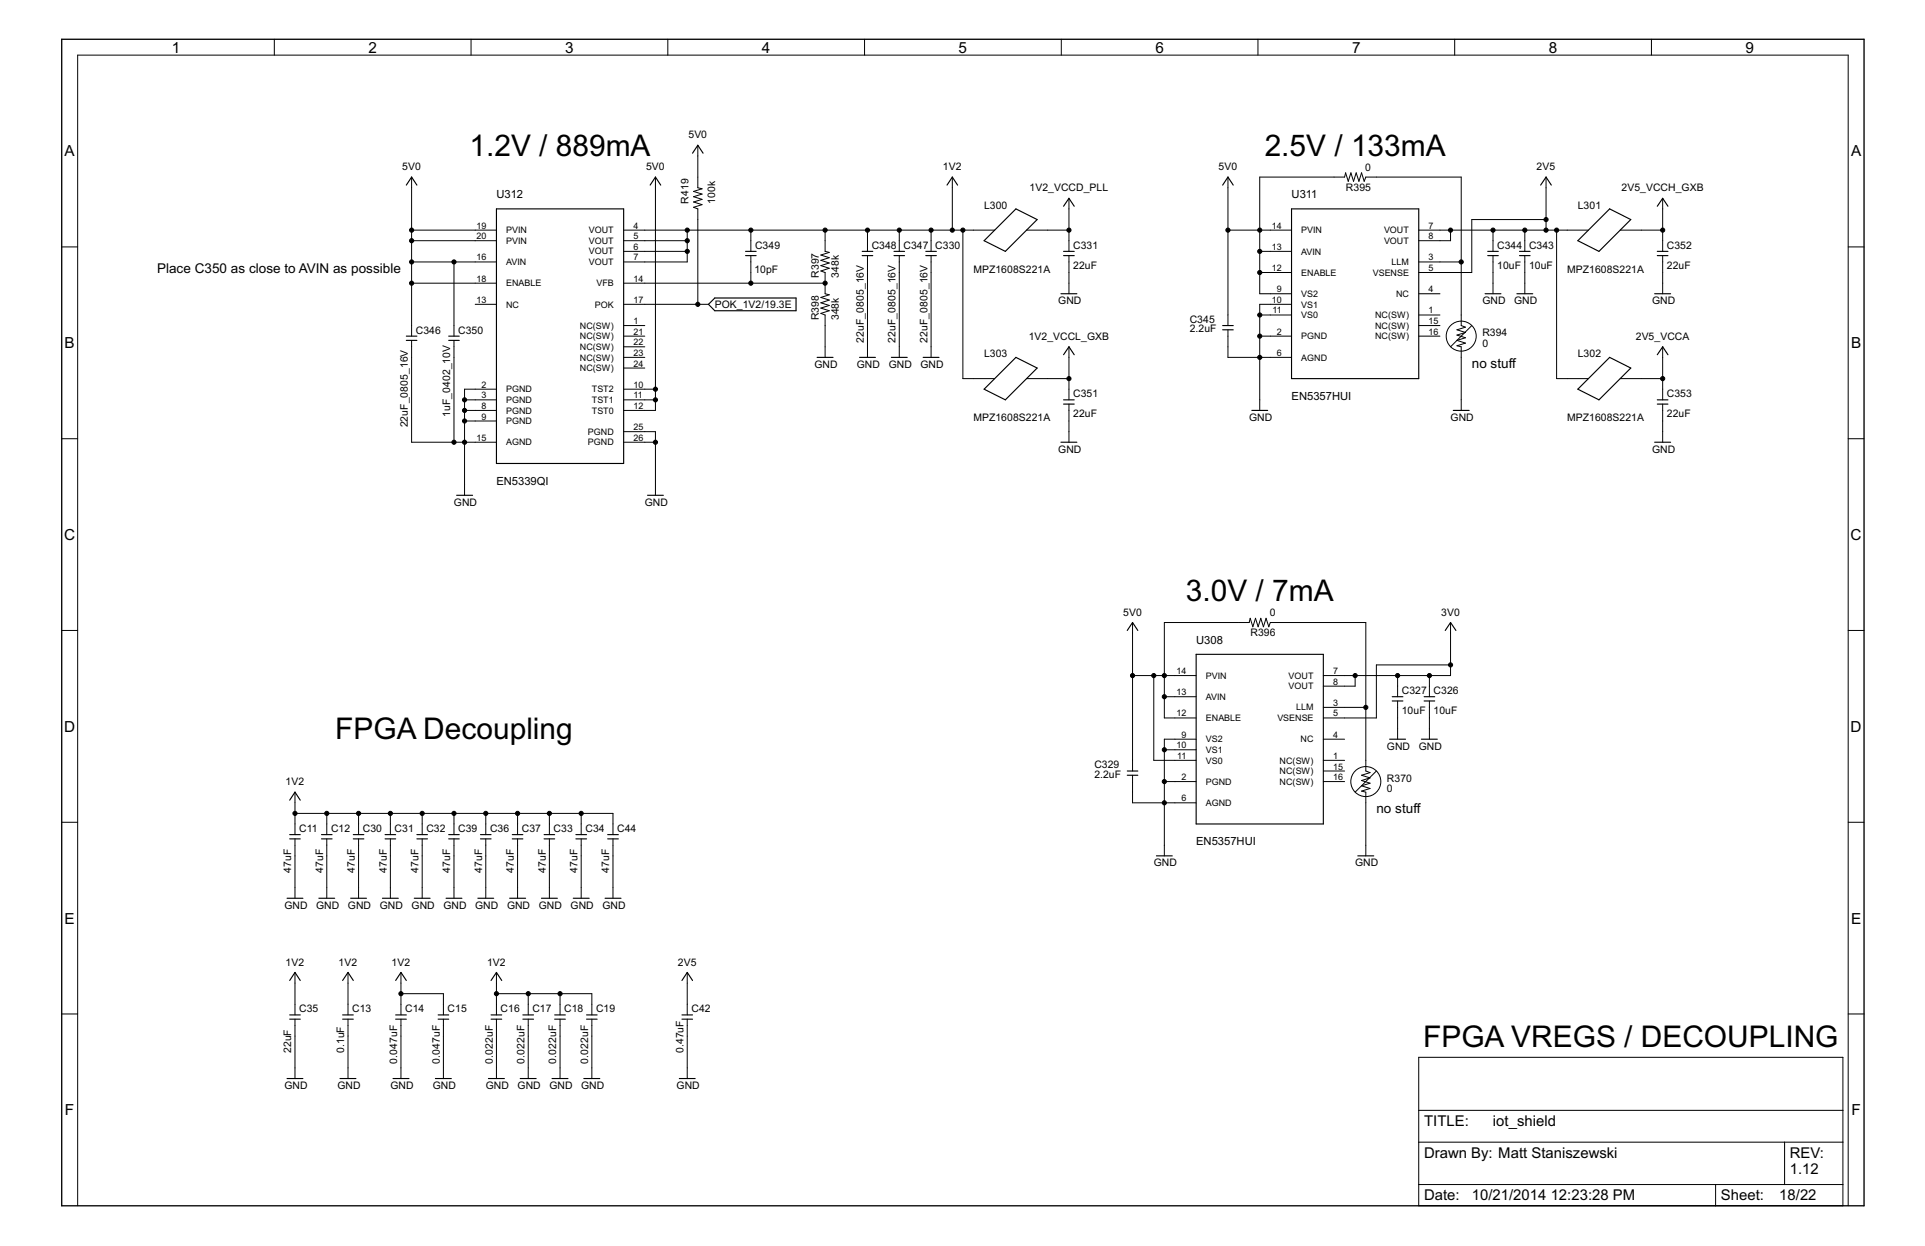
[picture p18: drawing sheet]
<svg xmlns="http://www.w3.org/2000/svg" width="432mm" height="279mm" viewBox="0 0 432 279" stroke-linecap="round" stroke-linejoin="round" font-family="sans-serif">
<defs><g id="words">
<g font-size="7.5">
<text x="105.3" y="35">1.2V / 889mA</text>
<text x="283.7" y="35">2.5V / 133mA</text>
<text x="266" y="134.8">3.0V / 7mA</text>
<text x="75.2" y="165.7">FPGA Decoupling</text>
<text x="319.2" y="234.7">FPGA VREGS / DECOUPLING</text>
</g>
<g font-size="3.8">
<text x="38.5" y="11.8">1</text>
<text x="82.7" y="11.8">2</text>
<text x="126.8" y="11.8">3</text>
<text x="170.9" y="11.8">4</text>
<text x="215" y="11.8">5</text>
<text x="259.2" y="11.8">6</text>
<text x="303.3" y="11.8">7</text>
<text x="347.4" y="11.8">8</text>
<text x="391.5" y="11.8">9</text>
<text x="14.5" y="35.1">A</text>
<text x="415.2" y="35.1">A</text>
<text x="14.5" y="78.1">B</text>
<text x="415.2" y="78.1">B</text>
<text x="14.4" y="121.1">C</text>
<text x="415.1" y="121.1">C</text>
<text x="14.4" y="164.1">D</text>
<text x="415.1" y="164.1">D</text>
<text x="14.5" y="207.1">E</text>
<text x="415.2" y="207.1">E</text>
<text x="14.6" y="250.1">F</text>
<text x="415.3" y="250.1">F</text>
</g>
<g font-size="3.7">
<text x="319.4" y="252.5">TITLE:</text>
<text x="334.9" y="252.5">iot_shield</text>
<text x="319.4" y="259.7">Drawn By: Matt Staniszewski</text>
<text x="401.5" y="259.7">REV:</text>
<text x="401.5" y="263.2">1.12</text>
<text x="319.4" y="269.2">Date:</text>
<text x="330.1" y="269.2">10/21/2014</text>
<text x="347.8" y="269.2">12:23:28 PM</text>
<text x="386" y="269.2">Sheet:</text>
<text x="399.1" y="269.2">18/22</text>
</g>
<g font-size="3.4">
<text x="35.2" y="61.1">Place C350 as close to AVIN as possible</text>
<text x="330.1" y="82.5">no stuff</text>
<text x="308.7" y="182.4">no stuff</text>
</g>
<g font-size="2.8">
<text x="111.3" y="44.5">U312</text>
<text x="289.7" y="44.5">U311</text>
<text x="289.7" y="89.7">EN5357HUI</text>
<text x="111.3" y="108.7">EN5339QI</text>
<text x="268.3" y="144.3">U308</text>
<text x="268.3" y="189.5">EN5357HUI</text>
</g>
<g font-size="2.6">
<text x="154.4" y="31">5V0</text>
<text x="90.2" y="38.2">5V0</text>
<text x="144.9" y="38.2">5V0</text>
<text x="211.5" y="38.2">1V2</text>
<text x="273.3" y="38.2">5V0</text>
<text x="306.2" y="38.3">0</text>
<text x="344.7" y="38.2">2V5</text>
<text x="154.4" y="45.7" transform="rotate(-90 154.4 45.7)">R419</text>
<text x="160.5" y="45.7" transform="rotate(-90 160.5 45.7)">100k</text>
<text x="220.7" y="46.8">L300</text>
<text x="230.9" y="42.9">1V2_VCCD_PLL</text>
<text x="301.9" y="42.8">R395</text>
<text x="353.9" y="46.8">L301</text>
<text x="363.7" y="42.9">2V5_VCCH_GXB</text>
<text x="169.4" y="55.8">C349</text>
<text x="195.5" y="55.8">C348</text>
<text x="202.7" y="55.8">C347</text>
<text x="209.8" y="55.8">C330</text>
<text x="240.7" y="55.8">C331</text>
<text x="335.8" y="55.8">C344</text>
<text x="343" y="55.8">C343</text>
<text x="373.9" y="55.8">C352</text>
<text x="169.2" y="61.2">10pF</text>
<text x="183.7" y="62.3" transform="rotate(-90 183.7 62.3)">R397</text>
<text x="188.2" y="62.3" transform="rotate(-90 188.2 62.3)">348k</text>
<text x="218.4" y="61.1">MPZ1608S221A</text>
<text x="240.7" y="60.3">22uF</text>
<text x="335.8" y="60.3">10uF</text>
<text x="343" y="60.3">10uF</text>
<text x="351.5" y="61.1">MPZ1608S221A</text>
<text x="373.9" y="60.3">22uF</text>
<text x="160.3" y="69.1">POK_1V2/19.3E</text>
<text x="183.7" y="71.8" transform="rotate(-90 183.7 71.8)">R398</text>
<text x="188.2" y="71.8" transform="rotate(-90 188.2 71.8)">348k</text>
<text x="237.4" y="68.3">GND</text>
<text x="332.5" y="68.3">GND</text>
<text x="339.7" y="68.3">GND</text>
<text x="370.6" y="68.3">GND</text>
<text x="93.3" y="74.8">C346</text>
<text x="102.8" y="74.8">C350</text>
<text x="193.8" y="76.8" transform="rotate(-90 193.8 76.8)">22uF_0805_16V</text>
<text x="200.9" y="76.8" transform="rotate(-90 200.9 76.8)">22uF_0805_16V</text>
<text x="208" y="76.8" transform="rotate(-90 208 76.8)">22uF_0805_16V</text>
<text x="230.8" y="76.2">1V2_VCCL_GXB</text>
<text x="266.9" y="74.6">2.2uF</text>
<text x="266.9" y="72.4">C345</text>
<text x="332.5" y="77.8">0</text>
<text x="332.5" y="75.4">R394</text>
<text x="366.9" y="76.2">2V5_VCCA</text>
<text x="182.7" y="82.5">GND</text>
<text x="192.2" y="82.5">GND</text>
<text x="199.3" y="82.5">GND</text>
<text x="206.5" y="82.5">GND</text>
<text x="220.7" y="80.1">L303</text>
<text x="353.9" y="80.1">L302</text>
<text x="240.7" y="89.1">C351</text>
<text x="373.9" y="89.1">C353</text>
<text x="91.5" y="95.8" transform="rotate(-90 91.5 95.8)">22uF_0805_16V</text>
<text x="101" y="93.5" transform="rotate(-90 101 93.5)">1uF_0402_10V</text>
<text x="218.4" y="94.4">MPZ1608S221A</text>
<text x="240.7" y="93.6">22uF</text>
<text x="280.2" y="94.4">GND</text>
<text x="325.4" y="94.4">GND</text>
<text x="351.5" y="94.4">MPZ1608S221A</text>
<text x="373.9" y="93.6">22uF</text>
<text x="237.4" y="101.5">GND</text>
<text x="370.6" y="101.5">GND</text>
<text x="101.8" y="113.4">GND</text>
<text x="144.6" y="113.4">GND</text>
<text x="251.9" y="138.1">5V0</text>
<text x="280.5" y="142.7">R396</text>
<text x="284.8" y="138.2">0</text>
<text x="323.3" y="138.1">3V0</text>
<text x="314.4" y="155.6">C327</text>
<text x="321.6" y="155.6">C326</text>
<text x="314.4" y="160.2">10uF</text>
<text x="321.6" y="160.2">10uF</text>
<text x="245.5" y="172.3">C329</text>
<text x="311.1" y="168.1">GND</text>
<text x="318.2" y="168.1">GND</text>
<text x="64.1" y="176.1">1V2</text>
<text x="245.5" y="174.4">2.2uF</text>
<text x="311.1" y="177.6">0</text>
<text x="311.1" y="175.3">R370</text>
<text x="67.1" y="186.6">C11</text>
<text x="74.2" y="186.6">C12</text>
<text x="81.4" y="186.6">C30</text>
<text x="88.5" y="186.6">C31</text>
<text x="95.7" y="186.6">C32</text>
<text x="102.8" y="186.6">C39</text>
<text x="109.9" y="186.6">C36</text>
<text x="117.1" y="186.6">C37</text>
<text x="124.2" y="186.6">C33</text>
<text x="131.3" y="186.6">C34</text>
<text x="138.5" y="186.6">C44</text>
<text x="65.3" y="195.7" transform="rotate(-90 65.3 195.7)">47uF</text>
<text x="72.5" y="195.7" transform="rotate(-90 72.5 195.7)">47uF</text>
<text x="79.6" y="195.7" transform="rotate(-90 79.6 195.7)">47uF</text>
<text x="86.7" y="195.7" transform="rotate(-90 86.7 195.7)">47uF</text>
<text x="93.9" y="195.7" transform="rotate(-90 93.9 195.7)">47uF</text>
<text x="101" y="195.7" transform="rotate(-90 101 195.7)">47uF</text>
<text x="108.1" y="195.7" transform="rotate(-90 108.1 195.7)">47uF</text>
<text x="115.3" y="195.7" transform="rotate(-90 115.3 195.7)">47uF</text>
<text x="122.4" y="195.7" transform="rotate(-90 122.4 195.7)">47uF</text>
<text x="129.5" y="195.7" transform="rotate(-90 129.5 195.7)">47uF</text>
<text x="136.7" y="195.7" transform="rotate(-90 136.7 195.7)">47uF</text>
<text x="258.8" y="194.3">GND</text>
<text x="304" y="194.3">GND</text>
<text x="63.8" y="203.8">GND</text>
<text x="70.9" y="203.8">GND</text>
<text x="78.1" y="203.8">GND</text>
<text x="85.2" y="203.8">GND</text>
<text x="92.3" y="203.8">GND</text>
<text x="99.5" y="203.8">GND</text>
<text x="106.6" y="203.8">GND</text>
<text x="113.7" y="203.8">GND</text>
<text x="120.9" y="203.8">GND</text>
<text x="128" y="203.8">GND</text>
<text x="135.1" y="203.8">GND</text>
<text x="64.1" y="216.5">1V2</text>
<text x="76" y="216.5">1V2</text>
<text x="87.8" y="216.5">1V2</text>
<text x="109.3" y="216.5">1V2</text>
<text x="152.1" y="216.5">2V5</text>
<text x="67.1" y="227">C35</text>
<text x="79" y="227">C13</text>
<text x="90.9" y="227">C14</text>
<text x="100.4" y="227">C15</text>
<text x="112.3" y="227">C16</text>
<text x="119.4" y="227">C17</text>
<text x="126.6" y="227">C18</text>
<text x="133.7" y="227">C19</text>
<text x="155.1" y="227">C42</text>
<text x="65.3" y="236.1" transform="rotate(-90 65.3 236.1)">22uF</text>
<text x="77.2" y="236.1" transform="rotate(-90 77.2 236.1)">0.1uF</text>
<text x="89.1" y="238.5" transform="rotate(-90 89.1 238.5)">0.047uF</text>
<text x="98.6" y="238.5" transform="rotate(-90 98.6 238.5)">0.047uF</text>
<text x="110.5" y="238.5" transform="rotate(-90 110.5 238.5)">0.022uF</text>
<text x="117.7" y="238.5" transform="rotate(-90 117.7 238.5)">0.022uF</text>
<text x="124.8" y="238.5" transform="rotate(-90 124.8 238.5)">0.022uF</text>
<text x="131.9" y="238.5" transform="rotate(-90 131.9 238.5)">0.022uF</text>
<text x="153.3" y="236.1" transform="rotate(-90 153.3 236.1)">0.47uF</text>
<text x="63.8" y="244.2">GND</text>
<text x="75.7" y="244.2">GND</text>
<text x="87.6" y="244.2">GND</text>
<text x="97.1" y="244.2">GND</text>
<text x="109" y="244.2">GND</text>
<text x="116.1" y="244.2">GND</text>
<text x="123.2" y="244.2">GND</text>
<text x="130.4" y="244.2">GND</text>
<text x="151.8" y="244.2">GND</text>
</g>
<g font-size="2.2">
<text x="106.9" y="51.3">19</text>
<text x="106.9" y="53.6">20</text>
<text x="113.5" y="52.3">PVIN</text>
<text x="132.1" y="52.3">VOUT</text>
<text x="142.1" y="51.3">4</text>
<text x="142.1" y="53.6">5</text>
<text x="285.3" y="51.3">14</text>
<text x="291.9" y="52.3">PVIN</text>
<text x="310.5" y="52.3">VOUT</text>
<text x="320.4" y="51.3">7</text>
<text x="320.4" y="53.6">8</text>
<text x="106.9" y="58.4">16</text>
<text x="113.5" y="54.7">PVIN</text>
<text x="113.5" y="59.5">AVIN</text>
<text x="132.1" y="54.7">VOUT</text>
<text x="132.1" y="57.1">VOUT</text>
<text x="132.1" y="59.4">VOUT</text>
<text x="142.1" y="56">6</text>
<text x="142.1" y="58.4">7</text>
<text x="285.3" y="56">13</text>
<text x="291.9" y="57.1">AVIN</text>
<text x="310.5" y="54.7">VOUT</text>
<text x="312.1" y="59.4">LLM</text>
<text x="320.4" y="58.4">3</text>
<text x="106.9" y="63.2">18</text>
<text x="113.5" y="64.2">ENABLE</text>
<text x="133.8" y="64.2">VFB</text>
<text x="142.1" y="63.2">14</text>
<text x="285.3" y="60.8">12</text>
<text x="286.4" y="65.5">9</text>
<text x="291.9" y="61.8">ENABLE</text>
<text x="307.9" y="61.8">VSENSE</text>
<text x="320.4" y="60.8">5</text>
<text x="320.4" y="65.5">4</text>
<text x="106.9" y="67.9">13</text>
<text x="113.5" y="69">NC</text>
<text x="133.5" y="69">POK</text>
<text x="142.1" y="67.9">17</text>
<text x="285.3" y="67.9">10</text>
<text x="285.4" y="70.3">11</text>
<text x="291.9" y="66.6">VS2</text>
<text x="291.9" y="69">VS1</text>
<text x="291.9" y="71.3">VS0</text>
<text x="308.4" y="71.3">NC(SW)</text>
<text x="313.1" y="66.6">NC</text>
<text x="320.4" y="70.3">1</text>
<text x="130.1" y="73.7">NC(SW)</text>
<text x="130.1" y="76.1">NC(SW)</text>
<text x="142.1" y="72.7">1</text>
<text x="142.1" y="75.1">21</text>
<text x="142.1" y="77.4">22</text>
<text x="286.4" y="75.1">2</text>
<text x="291.9" y="76.1">PGND</text>
<text x="308.4" y="73.7">NC(SW)</text>
<text x="308.4" y="76.1">NC(SW)</text>
<text x="320.4" y="72.7">15</text>
<text x="320.4" y="75.1">16</text>
<text x="130.1" y="78.5">NC(SW)</text>
<text x="130.1" y="80.8">NC(SW)</text>
<text x="130.1" y="83.2">NC(SW)</text>
<text x="142.1" y="79.8">23</text>
<text x="142.1" y="82.2">24</text>
<text x="286.4" y="79.8">6</text>
<text x="291.9" y="80.9">AGND</text>
<text x="108" y="86.9">2</text>
<text x="108" y="89.3">3</text>
<text x="113.5" y="88">PGND</text>
<text x="132.7" y="88">TST2</text>
<text x="142.1" y="86.9">10</text>
<text x="142.1" y="89.3">11</text>
<text x="108" y="91.7">8</text>
<text x="108" y="94.1">9</text>
<text x="113.5" y="90.4">PGND</text>
<text x="113.5" y="92.7">PGND</text>
<text x="113.5" y="95.1">PGND</text>
<text x="132.7" y="90.4">TST1</text>
<text x="132.7" y="92.7">TST0</text>
<text x="142.1" y="91.7">12</text>
<text x="106.9" y="98.8">15</text>
<text x="113.5" y="99.9">AGND</text>
<text x="131.9" y="97.5">PGND</text>
<text x="131.9" y="99.9">PGND</text>
<text x="142.1" y="96.5">25</text>
<text x="142.1" y="98.8">26</text>
<text x="263.9" y="151.1">14</text>
<text x="263.9" y="155.9">13</text>
<text x="270.5" y="152.2">PVIN</text>
<text x="289" y="152.2">VOUT</text>
<text x="289" y="154.6">VOUT</text>
<text x="299" y="151.1">7</text>
<text x="299" y="153.5">8</text>
<text x="263.9" y="160.7">12</text>
<text x="270.5" y="157">AVIN</text>
<text x="270.5" y="161.7">ENABLE</text>
<text x="286.5" y="161.7">VSENSE</text>
<text x="290.7" y="159.3">LLM</text>
<text x="299" y="158.3">3</text>
<text x="299" y="160.7">5</text>
<text x="263.9" y="167.8">10</text>
<text x="265" y="165.4">9</text>
<text x="270.5" y="166.5">VS2</text>
<text x="291.7" y="166.5">NC</text>
<text x="299" y="165.4">4</text>
<text x="264" y="170.2">11</text>
<text x="270.5" y="168.8">VS1</text>
<text x="270.5" y="171.2">VS0</text>
<text x="287" y="171.2">NC(SW)</text>
<text x="287" y="173.6">NC(SW)</text>
<text x="299" y="170.2">1</text>
<text x="299" y="172.6">15</text>
<text x="265" y="174.9">2</text>
<text x="265" y="179.7">6</text>
<text x="270.5" y="176">PGND</text>
<text x="287" y="176">NC(SW)</text>
<text x="299" y="174.9">16</text>
<text x="270.5" y="180.7">AGND</text>
</g>
</g></defs>
<g fill="none" stroke="#000" stroke-width=".22">
<path d="M61.5 8.8v3.6M105.7 8.8v3.6M149.8 8.8v3.6M193.9 8.8v3.6M238.1 8.8v3.6M282.2 8.8v3.6M326.3 8.8v3.6M370.4 8.8v3.6M92.3 39.7v35.7M147 39.7v52.3h-7.1M156.5 32.6v9.5l1 .2-1.9 .6 1.9 .6-1.9 .6 1.9 .6-1.9 .6 1.9 .6-1.9 .6 .9 .3v21.4M213.6 39.7v11.9"/>
<path d="M275.4 39.7v33.3M346.8 39.7v11.9M13.8 55.4h3.6M92.3 51.6h19.1M92.3 54h19.1M92.3 58.7h19.1M101.8 58.7v16.7M139.9 51.6h83.2M139.9 54h14.3M139.9 56.4h14.3M154.2 51.6v7.1h-14.3M168.4 51.6v4.8"/>
<path d="M168.4 57.3v6.2M185.1 51.6v4.8l.9 .2-1.9 .6 1.9 .6-1.9 .6 1.9 .6-1.9 .6 1.9 .6-1.9 .6 1 .3v4.8l.9 .2-1.9 .6 1.9 .6-1.9 .6 1.9 .6-1.9 .6 1.9 .6-1.9 .6 1 .3v9.5M194.6 51.6v4.8M194.6 57.3v22.8M201.7 51.6v4.8M201.7 57.3v22.8M208.9 51.6v4.8M208.9 57.3v22.8M216 51.6v33.3h7.1M230.3 51.6h9.5M239.8 44.5v11.9M239.8 57.3v8.6"/>
<path d="M275.4 51.6h14.3M282.6 56.4h7.1M318.2 51.6h38.1M318.2 58.7h9.6M325.4 51.6v2.4h-7.2M334.9 51.6v4.8M334.9 57.3v8.6M342 51.6v4.8M342 57.3v8.6M346.8 49.2h-16.7v11.9h-11.9M349.2 51.6v33.3h7.1M363.4 51.6h9.6"/>
<path d="M373 44.5v11.9M373 57.3v8.6M414.6 55.4h3.5M92.3 76.3v22.9h19.1M92.3 63.5h19.1M101.8 76.3v22.9M106.6 68.2h4.8M139.9 63.5h45.2M139.9 68.2h19M139.9 73h4.7M139.9 75.4h4.7M139.9 77.8h4.7"/>
<path d="M239.8 77.8v11.9M275.4 74v6.1h14.3M282.6 75.4h7.1M282.6 61.1h7.1M282.6 70.6h7.1M289.7 65.9h-7.1v-26.2h19l.2-.9 .6 1.9 .6-1.9 .6 1.9 .6-1.9 .6 1.9 .6-1.9 .6 1.9 .4-1h21.4v33.3l.9 .4-1.9 .6 1.9 .5-1.9 .6 1.9 .6-1.9 .6 1.9 .6-1.9 .6 1 .3v14.2M289.7 68.2h-7.1v23.8M318.2 73h4.8M318.2 75.4h4.8M318.2 70.6h4.8M318.2 65.9h4.8M330.1 73l-4.7 4.8"/>
<path d="M373 77.8v11.9M13.8 98.4h3.6M104.2 89.7h7.2M104.2 92h7.2M104.2 94.4h7.2M111.4 87.3h-7.2v23.8M139.9 96.8h7.1v14.3M139.9 87.3h7.1M139.9 89.7h7.1M139.9 99.2h7.1M139.9 80.1h4.7M139.9 82.5h4.7"/>
<path d="M230.3 84.9h9.5M239.8 90.6v8.6M363.4 84.9h9.6M373 90.6v8.6M414.6 98.4h3.5M254 139.6v33.3M325.4 139.6v11.9h-28.6M13.8 141.4h3.6M254 151.5h14.3M258.8 151.5v19h9.5M261.2 156.2h7.1M296.8 158.6h9.6"/>
<path d="M304 151.5v2.4h-7.2M313.5 151.5v4.7M313.5 157.2v8.6M320.6 151.5v4.7M320.6 157.2v8.6M325.4 149.1h-16.7v11.9h-11.9M414.6 141.4h3.5M66.2 177.6v9.6M254 173.8v6.2h14.3M261.2 175.3h7.1M261.2 168.1h7.1M268.3 161h-7.1v-21.4h19l.2-1 .6 1.9 .6-1.9 .6 1.9 .6-1.9 .6 1.9 .6-1.9 .6 1.9 .3-.9h21.5v33.3l.9 .3-1.9 .6 1.9 .6-1.9 .6 1.9 .6-1.9 .6 1.9 .6-1.9 .6 1 .2v14.3"/>
<path d="M268.3 165.8h-7.1v26.1M296.8 175.3h4.8M296.8 170.5h4.8M296.8 172.9h4.8M296.8 165.8h4.8M308.7 172.9l-4.7 4.7M13.8 184.4h3.6M66.2 188.1v13.3M66.2 182.4h71.3v4.8M73.3 182.4v4.8M73.3 188.1v13.3M80.4 182.4v4.8"/>
<path d="M80.4 188.1v13.3M87.6 182.4v4.8M87.6 188.1v13.3M94.7 182.4v4.8M94.7 188.1v13.3M101.8 182.4v4.8M101.8 188.1v13.3M109 182.4v4.8M109 188.1v13.3M116.1 182.4v4.8M116.1 188.1v13.3M123.2 182.4v4.8"/>
<path d="M123.2 188.1v13.3M130.4 182.4v4.8M130.4 188.1v13.3M137.5 188.1v13.3M414.6 184.4h3.5M66.2 218.1v9.5M78.1 218.1v9.5M89.9 218.1v9.5M111.4 218.1v9.5M154.2 218.1v9.5M13.8 227.4h3.6M66.2 228.5v13.4"/>
<path d="M78.1 228.5v13.4M89.9 228.5v13.4M89.9 222.8h9.6v4.8M99.5 228.5v13.4M111.4 228.5v13.4M111.4 222.8h21.4v4.8M118.5 222.8v4.8M118.5 228.5v13.4M125.6 222.8v4.8M125.6 228.5v13.4M132.8 228.5v13.4M154.2 228.5v13.4"/>
<path d="M318.2 237.1h95.2v33.3h-95.2zM414.6 227.4h3.5M318.2 256.1h95.2M318.2 249h95.2M400.3 256.1v9.5M17.4 270.4v-258h397.2v258M318.2 265.6h95.2M384.8 265.6v4.8"/>
<circle cx="327.8" cy="75.4" r="3.4"/>
<circle cx="306.4" cy="175.3" r="3.4"/>
</g>
<g fill="none" stroke="#000" stroke-width=".25">
<path d="M155.3 34.4l1.2-1.8 1.2 1.8M91.1 41.5l1.2-1.8 1.2 1.8M111.4 46.8h28.5v57.1h-28.5zM145.8 41.5l1.2-1.8 1.2 1.8M167.2 56.4h2.4M167.2 57.3h2.4M193.4 56.4h2.4M193.4 57.3h2.4M200.5 56.4h2.4M200.5 57.3h2.4M207.7 56.4h2.3M207.7 57.3h2.3"/>
<path d="M212.4 41.5l1.2-1.8 1.2 1.8M220.7 54l7.2-7.2 4.7 2.4-7.1 7.2zM238.6 56.4h2.4M238.6 57.3h2.4M238.6 46.2l1.2-1.7 1.2 1.7M274.3 41.5l1.1-1.8 1.2 1.8M289.7 46.8h28.5v38.1h-28.5zM333.7 56.4h2.4M333.7 57.3h2.4M340.8 56.4h2.4M340.8 57.3h2.4M345.6 41.5l1.2-1.8 1.2 1.8"/>
<path d="M353.9 54l7.2-7.2 4.7 2.4-7.1 7.2zM371.8 56.4h2.3M371.8 57.3h2.3M371.8 46.2l1.2-1.7 1.1 1.7M91.1 75.4h2.4M91.1 76.3h2.4M100.6 75.4h2.4M100.6 76.3h2.4M158.9 68.2l1.4-1.4h18.3v2.9h-18.3zM238 65.9h3.6M238.6 79.5l1.2-1.7 1.2 1.7M274.3 73h2.3"/>
<path d="M274.3 74h2.3M333.1 65.9h3.6M340.3 65.9h3.5M371.2 65.9h3.5M371.8 79.5l1.2-1.7 1.1 1.7M183.3 80.1h3.6M192.8 80.1h3.6M199.9 80.1h3.6M207.1 80.1h3.5M220.7 87.3l7.2-7.2 4.7 2.4-7.1 7.2zM238 99.2h3.6M238.6 89.7h2.4"/>
<path d="M238.6 90.6h2.4M280.8 92h3.6M326 92h3.5M353.9 87.3l7.2-7.2 4.7 2.4-7.1 7.2zM371.2 99.2h3.5M371.8 89.7h2.3M371.8 90.6h2.3M102.4 111.1h3.6M145.2 111.1h3.6M252.9 141.4l1.1-1.8 1.2 1.8M268.3 146.7h28.5v38.1h-28.5zM312.3 156.2h2.4"/>
<path d="M312.3 157.2h2.4M319.4 156.2h2.4M319.4 157.2h2.4M324.2 141.4l1.2-1.8 1.2 1.8M65 179.4l1.2-1.8 1.2 1.8M252.9 172.9h2.3M252.9 173.8h2.3M311.7 165.8h3.6M318.8 165.8h3.6M65 187.2h2.4M65 188.1h2.4M72.1 187.2h2.4"/>
<path d="M72.1 188.1h2.4M79.2 187.2h2.4M79.2 188.1h2.4M86.4 187.2h2.4M86.4 188.1h2.4M93.5 187.2h2.4M93.5 188.1h2.4M100.6 187.2h2.4M100.6 188.1h2.4M107.8 187.2h2.4M107.8 188.1h2.4M114.9 187.2h2.4"/>
<path d="M114.9 188.1h2.4M122 187.2h2.4M122 188.1h2.4M129.2 187.2h2.4M129.2 188.1h2.4M136.3 187.2h2.4M136.3 188.1h2.4M259.4 191.9h3.6M304.6 191.9h3.5M64.4 201.4h3.5M65 219.9l1.2-1.8 1.2 1.8M71.5 201.4h3.6"/>
<path d="M76.9 219.9l1.2-1.8 1.1 1.8M78.7 201.4h3.5M85.8 201.4h3.5M88.8 219.9l1.1-1.8 1.2 1.8M92.9 201.4h3.6M100.1 201.4h3.5M107.2 201.4h3.5M110.2 219.9l1.2-1.8 1.1 1.8M114.3 201.4h3.6M121.5 201.4h3.5M128.6 201.4h3.6M135.7 201.4h3.6"/>
<path d="M153 219.9l1.2-1.8 1.1 1.8M65 227.6h2.4M65 228.5h2.4M76.9 227.6h2.3M76.9 228.5h2.3M88.8 227.6h2.3M88.8 228.5h2.3M98.3 227.6h2.3M98.3 228.5h2.3M110.2 227.6h2.3M110.2 228.5h2.3M117.3 227.6h2.4"/>
<path d="M117.3 228.5h2.4M124.4 227.6h2.4M124.4 228.5h2.4M131.6 227.6h2.3M131.6 228.5h2.3M153 227.6h2.3M153 228.5h2.3M64.4 241.9h3.5M76.3 241.9h3.5M88.2 241.9h3.5M97.7 241.9h3.5M109.6 241.9h3.5"/>
<path d="M116.7 241.9h3.6M123.8 241.9h3.6M131 241.9h3.5M152.4 241.9h3.5"/>
</g>
<path d="M13.8 8.8h404.3v261.6h-404.3z" fill="none" stroke="#000" stroke-width=".3"/>
<g fill="#000" stroke="#000" stroke-width=".22">
<circle cx="92.3" cy="58.7" r=".47"/>
<circle cx="92.3" cy="54" r=".47"/>
<circle cx="92.3" cy="51.6" r=".47"/>
<circle cx="101.8" cy="58.7" r=".47"/>
<circle cx="154.2" cy="54" r=".47"/>
<circle cx="154.2" cy="56.4" r=".47"/>
<circle cx="154.2" cy="51.6" r=".47"/>
<circle cx="168.4" cy="51.6" r=".47"/>
<circle cx="185.1" cy="51.6" r=".47"/>
<circle cx="194.6" cy="51.6" r=".47"/>
<circle cx="201.7" cy="51.6" r=".47"/>
<circle cx="208.9" cy="51.6" r=".47"/>
<circle cx="213.6" cy="51.6" r=".47"/>
<circle cx="216" cy="51.6" r=".47"/>
<circle cx="239.8" cy="51.6" r=".47"/>
<circle cx="275.4" cy="51.6" r=".47"/>
<circle cx="282.6" cy="51.6" r=".47"/>
<circle cx="282.6" cy="56.4" r=".47"/>
<circle cx="325.4" cy="51.6" r=".47"/>
<circle cx="327.8" cy="58.7" r=".47"/>
<circle cx="334.9" cy="51.6" r=".47"/>
<circle cx="342" cy="51.6" r=".47"/>
<circle cx="346.8" cy="51.6" r=".47"/>
<circle cx="346.8" cy="49.2" r=".47"/>
<circle cx="349.2" cy="51.6" r=".47"/>
<circle cx="373" cy="51.6" r=".47"/>
<circle cx="92.3" cy="63.5" r=".47"/>
<circle cx="156.5" cy="68.2" r=".47"/>
<circle cx="168.4" cy="63.5" r=".47"/>
<circle cx="185.1" cy="63.5" r=".47"/>
<circle cx="282.6" cy="61.1" r=".47"/>
<circle cx="282.6" cy="70.6" r=".47"/>
<circle cx="282.6" cy="75.4" r=".47"/>
<circle cx="101.8" cy="99.2" r=".47"/>
<circle cx="104.2" cy="94.4" r=".47"/>
<circle cx="104.2" cy="99.2" r=".47"/>
<circle cx="104.2" cy="89.7" r=".47"/>
<circle cx="104.2" cy="92" r=".47"/>
<circle cx="147" cy="99.2" r=".47"/>
<circle cx="147" cy="89.7" r=".47"/>
<circle cx="147" cy="87.3" r=".47"/>
<circle cx="239.8" cy="84.9" r=".47"/>
<circle cx="282.6" cy="80.1" r=".47"/>
<circle cx="373" cy="84.9" r=".47"/>
<circle cx="254" cy="151.5" r=".47"/>
<circle cx="258.8" cy="151.5" r=".47"/>
<circle cx="261.2" cy="156.2" r=".47"/>
<circle cx="261.2" cy="151.5" r=".47"/>
<circle cx="304" cy="151.5" r=".47"/>
<circle cx="306.4" cy="158.6" r=".47"/>
<circle cx="313.5" cy="151.5" r=".47"/>
<circle cx="320.6" cy="151.5" r=".47"/>
<circle cx="325.4" cy="149.1" r=".47"/>
<circle cx="261.2" cy="175.3" r=".47"/>
<circle cx="261.2" cy="168.1" r=".47"/>
<circle cx="66.2" cy="182.4" r=".47"/>
<circle cx="73.3" cy="182.4" r=".47"/>
<circle cx="80.4" cy="182.4" r=".47"/>
<circle cx="87.6" cy="182.4" r=".47"/>
<circle cx="94.7" cy="182.4" r=".47"/>
<circle cx="101.8" cy="182.4" r=".47"/>
<circle cx="109" cy="182.4" r=".47"/>
<circle cx="116.1" cy="182.4" r=".47"/>
<circle cx="123.2" cy="182.4" r=".47"/>
<circle cx="130.4" cy="182.4" r=".47"/>
<circle cx="261.2" cy="180" r=".47"/>
<circle cx="89.9" cy="222.8" r=".47"/>
<circle cx="111.4" cy="222.8" r=".47"/>
<circle cx="118.5" cy="222.8" r=".47"/>
<circle cx="125.6" cy="222.8" r=".47"/>
</g>
<use href="#words"/>
</svg>
